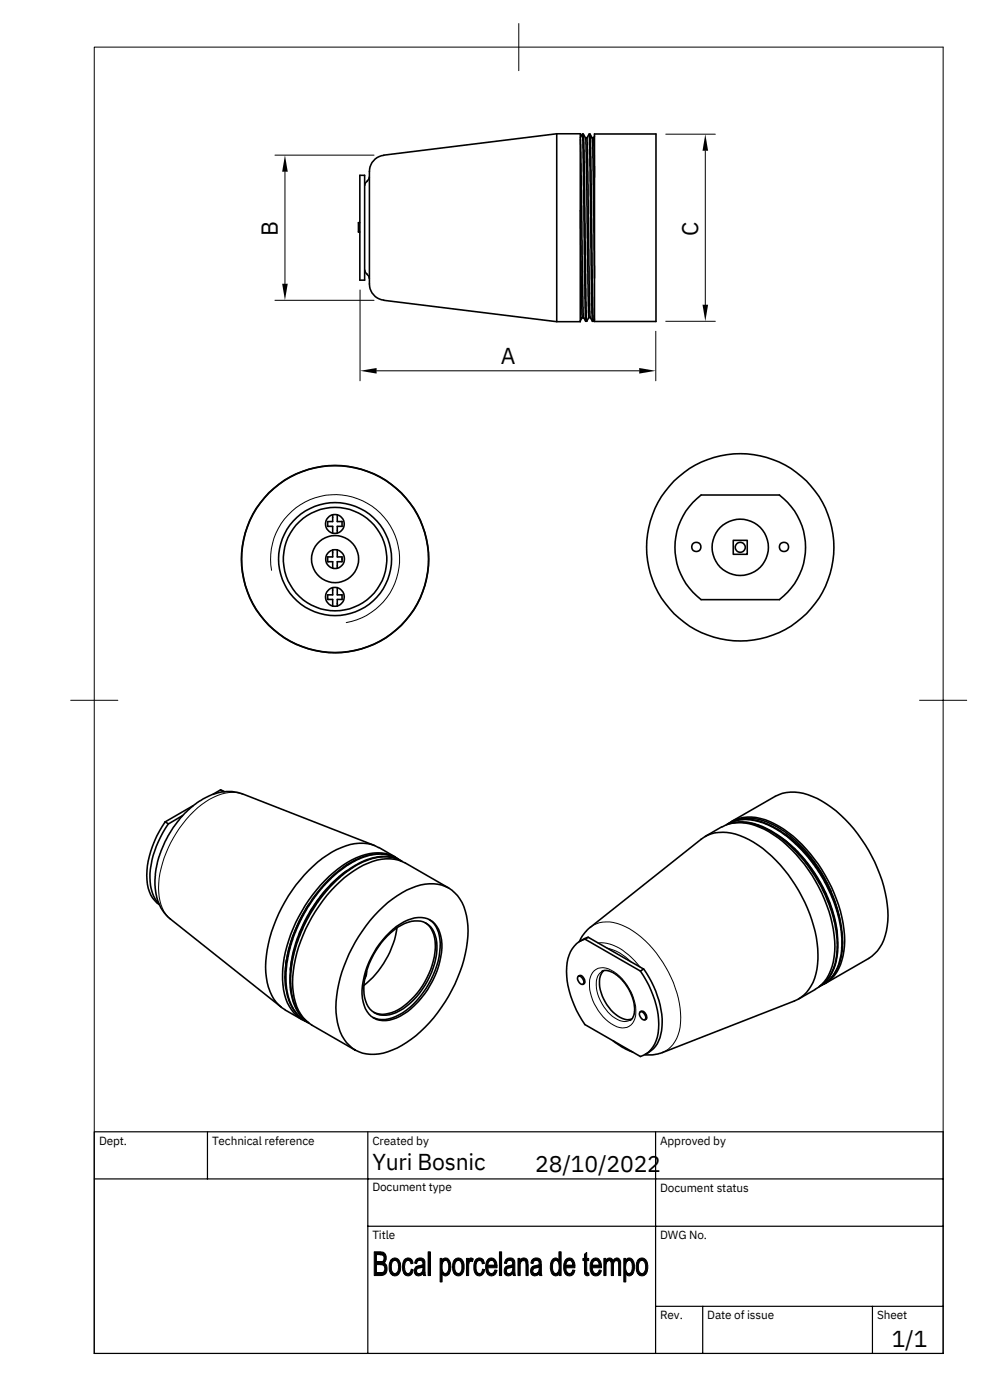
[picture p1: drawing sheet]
<svg xmlns="http://www.w3.org/2000/svg" width="210mm" height="297mm" viewBox="0 0 210 297" stroke-linecap="round" stroke-linejoin="round" font-family="sans-serif">
<defs><g id="words">
<g font-size="4.9">
<text x="59" y="50" transform="rotate(-90 59 50)">B</text>
<text x="148.1" y="50" transform="rotate(-90 148.1 50)">C</text>
<text x="106.3" y="77.2">A</text>
<text x="79" y="248.2">Yuri Bosnic</text>
<text x="113.6" y="248.6">28/10/2022</text>
<text x="189.2" y="285.8">1/1</text>
</g>
<g font-size="2.5">
<text x="21" y="243">Dept.</text>
<text x="45" y="243">Technical reference</text>
<text x="79" y="242.9">Created by</text>
<text x="140.1" y="243">Approved by</text>
<text x="79" y="252.7">Document type</text>
<text x="140.1" y="253">Document status</text>
<text x="79" y="263">Title</text>
<text x="140.1" y="263">DWG No.</text>
<text x="140.1" y="280">Rev.</text>
<text x="150.1" y="280">Date of issue</text>
<text x="186.1" y="280">Sheet</text>
</g>
</g></defs>
<g fill="none" stroke="#000" stroke-width=".34">
<path d="M76.4 37.2h1v22.3h-1zM77.9 38.5l-.4 .3-.1 .5M78.3 37.6l-.1 .5-.3 .3M79.6 33.7l.9-.5 .9-.2 36.7-4.6h5v39.9h-5l-36.7-4.6a3.5 3.5 0 0 1-3-4.2v-21a7.6 7.6 0 0 1 .5-4zM118.1 28.4v39.9M123.1 29.2l.5-.7 .7 39.7M123.1 29.6l.6 35.4 .1 2.2 .5 1M123.6 28.5h.2M123.8 28.5l.5 .8 .1 1.4 .6 36.6M123.8 28.5l.1 3.4 .6 36.3M124.5 29.3l.6 36.6 .1 1.4 .5 .9h.2M125 28.5l.6 36.3 .1 3.4"/>
<path d="M125 28.5l-.5 .8h-.2M125 28.5h.2M125.2 28.5l.5 .8 .1 1 .3 28.7M125.2 28.5l.7 39.7 .2-.4M125.9 29.3l.2 8.3M126.1 28.4h13.1v39.8h-13.1zM126.1 28.9l-.2 .4h-.2M76.4 47.3h-.3v1.9h.3M77.4 57.3l.1 .5 .4 .4M77.9 58.2l.3 .4 .1 .5M123.1 44.7l.5 22.7M123.6 67.4l-.5 .7"/>
<path d="M123.6 67.4h.2M124.3 68.2h.2M125.2 67.4h-.2l-.5 .8M70.6 116.7v1.5h-1.1v1h1.1v1.4M70.6 109.3v1.4h-1.1v1h1.1v1.5M71.6 116.7v1.5h1v1h-1v1.4M71.6 116.7a2 2 0 0 0-2.5 2 2 2 0 0 0 2.5 1.9M71.6 109.3a2.01 2.01 0 0 0-2.5 1.9 2.01 2.01 0 0 0 2.5 2M71.6 109.3v1.4h1v.1v.9h-1v1.5M71.6 116.7a2.01 2.01 0 0 1 1.5 2 2.01 2.01 0 0 1-1.5 1.9M71.6 109.3a2.02 2.02 0 0 1 1.5 1.9 2.02 2.02 0 0 1-1.5 2M147 106.6l1.8-1.5h16.6a13.9 13.9 0 0 1 0 22.2h-16.6a13.8 13.8 0 0 1-1.8-20.7z"/>
<path d="M155.6 114.7h3v2.9h-3zM70.6 124.7v1.5h-1.1v1h1.1v1.4M71.6 124.7v1.5h1v1h-1v1.4M71.6 124.7a2.01 2.01 0 0 0-2.5 2 2.01 2.01 0 0 0 2.5 1.9M71.6 124.7a2.02 2.02 0 0 1 1.5 2 2.02 2.02 0 0 1-1.5 1.9M35 174.4a19.9 19.9 0 0 0-3.7 13.2 6.1 6.1 0 0 0 2.6 4.4M35.7 174.9a19.2 19.2 0 0 0-3.8 13.1l.2 .8a6.2 6.2 0 0 0 1.6 3M38.8 173.1l-3 1.8-.8-.5M41 171l-6 3.4M46.8 167.7l.9 .3M47.5 168l-.7-.3-1.6 .9M79.5 179.4l-28-10.9a10.5 10.5 0 0 0-9.9 2.1 22.2 22.2 0 0 0-8.7 17.3 9.4 9.4 0 0 0 3.3 7.2l23.5 18.7"/>
<path d="M80.3 179.9a9.4 9.4 0 0 0-8.9 .4 29.4 29.4 0 0 0-12.8 14.9 22.4 22.4 0 0 0-1.6 14.3 7.9 7.9 0 0 0 3.5 4.8M80.4 179.9l3.5 2M153.1 175.5l-3.5 2M153.2 175.5a9.4 9.4 0 0 1 8.9 .5 29.4 29.4 0 0 1 12.8 14.8 22.4 22.4 0 0 1 1.7 14.3 7.9 7.9 0 0 1-3.6 4.8M154.1 175.1l1.2-.7 1.3-.3a13.1 13.1 0 0 1 9.8 3 31.2 31.2 0 0 1 12.3 22.5 10.6 10.6 0 0 1-3.1 8.7l-1.4 .9M154.4 174.9a9.3 9.3 0 0 1 9.1 .3 28.7 28.7 0 0 1 12.2 13 23.7 23.7 0 0 1 2.8 15 8.2 8.2 0 0 1-3.8 5.7M154.7 174.7a8.7 8.7 0 0 1 8.6-.4 27.5 27.5 0 0 1 12.5 12.8 25.8 25.8 0 0 1 3.3 14.7 8.4 8.4 0 0 1-4.6 7.2M155.3 174.7a12.8 12.8 0 0 1 9.9 2.8 32 32 0 0 1 12.4 21.9 12 12 0 0 1-2.1 8.6l-1.6 1.4a9.1 9.1 0 0 0 3.9-7.9 29.1 29.1 0 0 0-6.6-18.3 22.7 22.7 0 0 0-11.6-8.5 9 9 0 0 0-5.1 .2M155.3 174.3l9.2-5.3a9.6 9.6 0 0 1 8.9 .5 30.1 30.1 0 0 1 13.8 17.3 19.7 19.7 0 0 1 .3 12.7 7.8 7.8 0 0 1-3.2 3.9l-9.2 5.3M156 174.2l2.1-.5h1.4l2.1 .4 1.2 .4 2.2 1 2.5 1.8 3 2.7 2.3 3 2.1 3.2 1.4 3M165.5 177.6a30.3 30.3 0 0 1 12.2 20.9M166.5 177l2.9 2.3 2.5 2.7 2.4 3.3 2 3.9"/>
<path d="M65.7 191.8a30.8 30.8 0 0 0-4.9 12M73.7 184.8a30.5 30.5 0 0 0-12.1 21M80.4 193.3a18.7 18.7 0 0 1 9.8-5.6 7.2 7.2 0 0 1 8.5 5.6 22.1 22.1 0 0 1-1.6 14.3 29.4 29.4 0 0 1-12.8 14.8 9.6 9.6 0 0 1-8.9 .5 9.4 9.4 0 0 1-4.1-8 30.5 30.5 0 0 1 8.2-20.6zM82.2 198.6a9.3 9.3 0 0 1 6.4-3.1 4.2 4.2 0 0 1 3.9 3.7 15.2 15.2 0 0 1-3.5 11.6 10.8 10.8 0 0 1-7.1 4.7 4.2 4.2 0 0 1-4.5-3.8 15.2 15.2 0 0 1 3.5-11.6zM82.6 198a8.8 8.8 0 0 1 7.5-3.2 4.6 4.6 0 0 1 3.4 3.8 15.2 15.2 0 0 1-2.2 10.5 14.6 14.6 0 0 1-8.7 7.4 4.5 4.5 0 0 1-5.5-3.8 15.2 15.2 0 0 1 2.2-10.5l1.2-1.8zM84.2 182.1a9.4 9.4 0 0 0-9.2 .6 30.3 30.3 0 0 0-13 16.7 20.1 20.1 0 0 0-.6 13.2 8 8 0 0 0 3.5 4.2M84.2 196.9a19.6 19.6 0 0 1-7 12.3M84.6 182.4l-.7-.4-1.8-.6-1.7-.1-2.6 .4-3.1 1.3-3 2.1-2.6 2.5-2.6 3.2-2 3.2-1.9 4-.9 2.8-.9 3.8-.1 4 .6 3.3 .9 2.2 1.7 1.9 1.4 1M84.8 182.5a8.3 8.3 0 0 0-8.2-.8 25.9 25.9 0 0 0-12.5 11.7 25.9 25.9 0 0 0-3.9 16.7 8.4 8.4 0 0 0 4.8 6.7M85.2 182.7a8.9 8.9 0 0 0-8.5 .3 28.3 28.3 0 0 0-12.2 13.2 24.6 24.6 0 0 0-2.6 15.1 8.6 8.6 0 0 0 3.7 5.9M85.3 182.8a8.9 8.9 0 0 0-8.6 .3 29.1 29.1 0 0 0-12.9 15 22.6 22.6 0 0 0-1.6 14.3 8.3 8.3 0 0 0 3.3 4.7M90.3 195.8a5.9 5.9 0 0 1 2.1 5.5 16.8 16.8 0 0 1-8.7 13.4l-.7 .2a4.6 4.6 0 0 1-3.7 0"/>
<path d="M91.1 195.2a6.8 6.8 0 0 1 2.2 6.9 18.8 18.8 0 0 1-8.6 13.3 5.9 5.9 0 0 1-5.5 .6M95.2 188.5l-9.2-5.3a9.6 9.6 0 0 0-8.9 .4 30.1 30.1 0 0 0-13.8 17.4 19.7 19.7 0 0 0-.3 12.6 7.8 7.8 0 0 0 3.2 4l9.2 5.3M122.9 199.9a8.2 8.2 0 0 1 2.4-3.1l23.5-18.7a8.7 8.7 0 0 1 9.2-.4 27.7 27.7 0 0 1 12.1 12.5 24.2 24.2 0 0 1 3 16.5 8.2 8.2 0 0 1-4.5 5.7l-28 11a8.1 8.1 0 0 1-3.8 .4M123.8 199.4l-.7 .4M124.1 199.3a6 6 0 0 0-3.8 5.9 20 20 0 0 0 3.8 12.2l11.8 6.8a6 6 0 0 0 3.9-5.9 20 20 0 0 0-3.9-12.2M124.1 199.3l11.8 6.8M124.1 199.3l.7-.4 11.8 6.8-.7 .4M124.8 198.9l-1 .5M176.3 189.2l1.2 3 .7 3M60.5 214.4l3.6 2M60.8 203.8a18.8 18.8 0 0 0-.1 6.1M60.8 203.8l-.2 1.4"/>
<path d="M77.5 207h.1M77.6 207l-.1 .1M77.7 206.6l-.1 .4M77.8 206.1v.8l-.4 .8M122.8 207.2a1.15 1.15 0 0 1 .9 1.7 1.15 1.15 0 0 1-.9-1.7zM122.9 207.1l-.2 .1M123 207.1a1.21 1.21 0 0 1 1 1.6l-.1 .1M123.9 208.8l-.2 .1M127.7 206.2l.5-.2h.6l1.3 .4 1.9 1.6 1.4 1.8 .8 1.7 .5 2.3-.2 1.8-.3 .6-.5 .4M128.1 206a5.1 5.1 0 0 0-.3 5.4 7.7 7.7 0 0 0 5.3 5l.9-.1M135.9 214.7a1.15 1.15 0 0 1 .9 1.7 1.15 1.15 0 0 1-.9-1.7zM136.1 214.6l-.2 .1"/>
<path d="M136.1 214.7a1.21 1.21 0 0 1 1.1 1.6l-.4 .2M136.6 205.7a19.2 19.2 0 0 1 3.8 13.1 5.8 5.8 0 0 1-2.8 4.5M173 210l-3.5 2M130.1 220.9a13.5 13.5 0 0 0 4.2 2.4M137.6 223.4l-.7 .4"/>
<circle cx="71.1" cy="118.7" r="5"/>
<circle cx="71.1" cy="118.6" r="19.9"/>
<circle cx="71.1" cy="118.7" r="19.8"/>
<circle cx="71.1" cy="118.6" r="11"/>
<circle cx="71.1" cy="118.7" r="12"/>
<circle cx="147.8" cy="116.1" r=".99"/>
<circle cx="157.1" cy="116.2" r="6"/>
<circle cx="157.1" cy="116.2" r="19.9"/>
<circle cx="157.1" cy="116.2" r="1.06"/>
<circle cx="166.4" cy="116.1" r=".99"/>
</g>
<g fill="none" stroke="#000" stroke-width=".21">
<path d="M20 10h180.1v277.2h-180.1zM110.1 5v10M58.3 32.9h21.1M60.5 36.4v23.8M141.3 28.5h10.5M149.7 32v32.7M58.3 63.7h21.1M76.4 61.5v19.3M79.9 78.7h55.7M139.2 70.3v10.5M141.3 68.2h10.5M57.6 121a13.7 13.7 0 0 1 11.1-15.8 13.7 13.7 0 0 1 15.9 11.1 13.7 13.7 0 0 1-11.1 15.8"/>
<path d="M15 148.6h10M195.1 148.6h10M51.5 168.5a8.8 8.8 0 0 0-7.9 1.7 24.4 24.4 0 0 0-10 18.2 8.4 8.4 0 0 0 2.6 6.7M125.3 196.8a6.8 6.8 0 0 1 7.4-.1 23.5 23.5 0 0 1 11.2 15.2 12.5 12.5 0 0 1-.7 9.1 5.4 5.4 0 0 1-2.6 2.3M77.5 207.1l-.1 .3M126.1 206a3.3 3.3 0 0 1 4.2 .3 10.6 10.6 0 0 1 4.6 9.3 2.84 2.84 0 0 1-4.6 2 10.7 10.7 0 0 1-5.2-9.7 3.6 3.6 0 0 1 1-1.9zM126.9 200.2a8.5 8.5 0 0 1 6.5 2.5l2.5 2.6M127.8 206.2a3.4 3.4 0 0 0-1.2 3.6 9.3 9.3 0 0 0 4.9 6.8 2.53 2.53 0 0 0 2.2-.1M128.8 201.2a9.9 9.9 0 0 1 5.2 3M79.4 265.7h1.7l.5 .3 .2 .3h-1.9v1.5l1.8 .1-.3 .1 .5 .4h-2v1.7l2 .1-.5 .4-2 .1zM80.6 266.3h1.2l.2 .4v.5l-.3 .7-1.8-.1h.8a.77 .77 0 0 0 .8-.8 .77 .77 0 0 0-.9-.7zM80.7 268.4h1.2l.2 .6v.7l-.2 .5-2-.1h.9a.87 .87 0 0 0 .9-.9 .87 .87 0 0 0-1-.8z"/>
<path d="M82.9 267.5h.9a1.5 1.5 0 0 0-.7 2l.2 .5 .5 .3h-.9a3.2 3.2 0 0 1 0-2.8zM83.2 267.2a1.24 1.24 0 0 1 1.4 .1 1.24 1.24 0 0 1 .4 1.3 1.75 1.75 0 0 1-1.2 2.2l-.5-.1-.4-.4h.9a1.57 1.57 0 0 0 .7-2.1l-.1-.4-.5-.3h-1zM85.7 270.3h1.1l.2-.3 .2-.6h.5a1.08 1.08 0 0 1-.7 1.3 1.08 1.08 0 0 1-1.3-.4zM86 267.2a.96 .96 0 0 1 1.4 .3h-.8a1.5 1.5 0 0 0-.7 2l.4 .7 .3 .1h-.9a2.98 2.98 0 0 1 .3-3.1zM86.6 267.5h.8l.2 .6-.4 .1-.2-.5zM88.2 267.5h.9a.65 .65 0 0 0-.7 .7l-.4-.1zM88.2 268.9h1.5l-.3 .1a.79 .79 0 0 0-.8 .3 .79 .79 0 0 0-.1 .8l.3 .2h.9a1.03 1.03 0 0 1-1.5 .3 1.03 1.03 0 0 1-.1-1.6zM88.5 267.2a1.09 1.09 0 0 1 1.3-.1 1.09 1.09 0 0 1 .4 1.2v1.6l.1 .8h-.4l-.1-.4h-.6l.5-.5v-.9h-1.4l.8-.3a.56 .56 0 0 0 .6-.5 .56 .56 0 0 0-.6-.6h-.9zM88.9 270.3h.9zM90.9 265.7h.4v5h-.4zM93.4 267.1h.4v.4l.4 .1a2.01 2.01 0 0 0 .1 2.7h1h-1.5v1.8h-.4zM93.8 270.3h1.5a.82 .82 0 0 1-.7 .5 .82 .82 0 0 1-.8-.5z"/>
<path d="M93.9 267.4l.6 .1-.3 .1-.4-.1zM94.1 267.1a1.11 1.11 0 0 1 1.5 1.2 3 3 0 0 1-.3 2h-.8a1.87 1.87 0 0 0 .4-2.7l-1-.2zM96.4 267.5h.8a1.62 1.62 0 0 0-.5 2.3l.5 .5h-.8l-.1-.2a3.1 3.1 0 0 1 .1-2.6zM96.7 267.2a1.31 1.31 0 0 1 1.4 .1 1.31 1.31 0 0 1 .4 1.4 1.58 1.58 0 0 1-1.3 2.1l-.4-.1-.4-.4h.8a1.57 1.57 0 0 0 .7-2.1l-.1-.4-.4-.3h-1zM99 267.1h.4v.5h.6l-.3 .2-.2 .5v2.4h-.5zM99.7 267h.3l.4 .2-.1 .6-.9-.2zM100.9 270.3h1.1l.3-.4 .1-.5h.4a1.11 1.11 0 0 1-.6 1.2 1.11 1.11 0 0 1-1.3-.2zM101.1 267.2a1.01 1.01 0 0 1 1.5 .3h-.9a1.7 1.7 0 0 0-.6 2.2l.3 .5 .3 .1h-.8a2.86 2.86 0 0 1 .2-3.1zM101.7 267.5h.9l.2 .6-.5 .1-.2-.5zM103.4 267.5h.9l-.6 .4-.2 .7h2v.5h-2l.2 .8 .3 .3 .3 .1h-.9a3.1 3.1 0 0 1 0-2.8zM103.4 270.3h1.1l.3-.3 .2-.5 .5 .1a1.14 1.14 0 0 1-.8 1.1 1.14 1.14 0 0 1-1.3-.4zM103.7 267.2a1.19 1.19 0 0 1 1.3 0 1.19 1.19 0 0 1 .4 1.2l.1 .2h-2h1.5l-.4-1-1.2-.1z"/>
<path d="M106 265.7h.4v5h-.4zM107.2 267.5h1a.65 .65 0 0 0-.7 .7l-.5-.1zM107.3 268.9h1.5l-.4 .2a.65 .65 0 0 0-.9 .4 .65 .65 0 0 0 .5 .8h.7a1 1 0 0 1-1.4 .3 1 1 0 0 1-.2-1.4zM107.5 267.2a1.09 1.09 0 0 1 1.3-.1 1.09 1.09 0 0 1 .4 1.2l.2 2.4h-.5l-.1-.4h-.5l.5-.7v-.7h-1.4l.9-.3a.54 .54 0 0 0 .6-.6 .54 .54 0 0 0-.7-.5h-1zM108 270.3h.8zM109.9 267.1h.4v.5h.5l-.4 .7v2.4h-.5zM110.4 267.5h.7zM110.6 267.2a.92 .92 0 0 1 1.1 0 .92 .92 0 0 1 .3 1l.1 2.5h-.5v-2.8l-.3-.3-.9-.1zM112.8 267.5h1l-.5 .2-.2 .5-.4-.1zM112.9 268.9h1.4a1.56 1.56 0 0 0-1.2 .8 .51 .51 0 0 0 .5 .6h.8a1.03 1.03 0 0 1-1.6 .2 1.03 1.03 0 0 1 .1-1.6zM113.1 267.2a1.11 1.11 0 0 1 1.3-.1 1.11 1.11 0 0 1 .5 1.2l.1 2.4h-.5v-.4h-.6l.4-.5 .1-.9h-1.4l.7-.3a.56 .56 0 0 0 .7-.5 .56 .56 0 0 0-.6-.6h-1zM113.6 270.3h.9z"/>
<path d="M117.1 270.3h1.5a.81 .81 0 0 1-.7 .5 .81 .81 0 0 1-.8-.5zM117.4 267.2l.6-.2 .6 .5h-.7a1.76 1.76 0 0 0-.6 2.2l.4 .5 .3 .1h-.9l-.3-1.1a2.49 2.49 0 0 1 .6-2zM118.6 265.7h.5v5h-.5v-.4h-.5a1.99 1.99 0 0 0 0-2.8h-.2h.7zM119.9 270.3h1.2l.4-.8 .5 .1a1.15 1.15 0 0 1-.8 1.1 1.15 1.15 0 0 1-1.3-.4zM120 267.5h.8l-.5 .3-.2 .8h1.9v.5h-2l.2 .7 .4 .4 .3 .1h-1a3.2 3.2 0 0 1 .1-2.8zM120.3 267.2a1.13 1.13 0 0 1 1.1 0 1.13 1.13 0 0 1 .6 1.1v.3h-1.9h1.4v-.5l-.4-.5-1.1-.1zM124 266.2l.5-.4v1.3h.4v.4h-.4v2.5l.2 .2h-.6l-.1-.2v-2.5h-.3v-.4h.3zM124.1 270.2h.8l.1 .5h-.2a.55 .55 0 0 1-.7-.5zM125.6 267.5h.8l-.5 .4-.2 .7h1.9v.1v.4h-1.9l.2 .9 .5 .3h-.8a3.1 3.1 0 0 1 0-2.8zM125.6 270.3h1.1l.3-.3 .2-.5 .4 .1a1.12 1.12 0 0 1-.8 1.1 1.12 1.12 0 0 1-1.2-.4zM125.9 267.2a1.19 1.19 0 0 1 1.2 0 1.19 1.19 0 0 1 .5 1.2v.2h-1.9h1.5l-.2-.8-.3-.2-1.1-.1zM128.1 267.1h.5v.5h.4l-.3 .4-.1 .4v2.3h-.5z"/>
<path d="M128.6 267.5h.6l-.6 .1zM128.8 267.2a.76 .76 0 0 1 1.3 .4l-1.5-.1zM129.5 267.6l1.3-.1-.5 .3-.1 .4v2.5h-.5v-2.7zM130.4 267.2a.87 .87 0 0 1 1.1 0 .87 .87 0 0 1 .2 1v2.5h-.4v-2.4a.55 .55 0 0 0-.5-.8h-.7zM132.4 267.1h.4v.4l.4 .1a2.07 2.07 0 0 0 .1 2.7h1h-1.5v1.8h-.4zM132.8 270.3h1.5a.82 .82 0 0 1-.8 .5 .82 .82 0 0 1-.7-.5zM132.8 267.4l.7 .1h-.7zM133.1 267.1a1.09 1.09 0 0 1 1.5 1.2 3.4 3.4 0 0 1-.3 2h-.8a1.86 1.86 0 0 0 .5-2.5l-.4-.3-.8-.1zM135.3 267.5h.9a1.5 1.5 0 0 0-.7 2l.3 .6 .4 .2-.9-.1a3.1 3.1 0 0 1 0-2.7zM135.6 267.2a1.22 1.22 0 0 1 1.8 1.2 1.83 1.83 0 0 1-1.2 2.4l-.5-.1-.4-.4h.9a1.69 1.69 0 0 0 .6-2.4l-.4-.4h-1.1z"/>
</g>
<path d="M20 240.2h180.1v47h-180.1zM20 250.2h180.1M44 240.2v10M78.1 240.2v47M139.1 240.2v47M78.1 260.3h122M139.1 277.2h61M149.1 277.2v10M185.1 277.2v10" fill="none" stroke="#000" stroke-width=".25"/>
<g fill="#000">
<path d="M60.5 32.9l.6 3.5h-1.2zM149.7 28.5l.6 3.5h-1.2zM59.9 60.2h1.2l-.6 3.5zM76.4 78.7l3.5-.6v1.2zM135.6 78.1l3.6 .6-3.6 .6zM149.1 64.7h1.2l-.6 3.5z"/>
<path d="M79.4 265.7h1.7l.5 .3 .2 .3h-1.9v1.5l1.8 .1-.3 .1 .5 .4h-2v1.7l2 .1-.5 .4-2 .1z" fill-rule="evenodd"/>
<path d="M79.4 265.7h1.7l.5 .3 .2 .3h-1.9v1.5l1.8 .1-.3 .1 .5 .4h-2v1.7l2 .1-.5 .4-2 .1z" fill-rule="evenodd"/>
<path d="M80.6 266.3h1.2l.2 .4v.5l-.3 .7-1.8-.1h.8a.77 .77 0 0 0 .8-.8 .77 .77 0 0 0-.9-.7z" fill-rule="evenodd"/>
<path d="M80.6 266.3h1.2l.2 .4v.5l-.3 .7-1.8-.1h.8a.77 .77 0 0 0 .8-.8 .77 .77 0 0 0-.9-.7z" fill-rule="evenodd"/>
<path d="M80.7 268.4h1.2l.2 .6v.7l-.2 .5-2-.1h.9a.87 .87 0 0 0 .9-.9 .87 .87 0 0 0-1-.8z" fill-rule="evenodd"/>
<path d="M80.7 268.4h1.2l.2 .6v.7l-.2 .5-2-.1h.9a.87 .87 0 0 0 .9-.9 .87 .87 0 0 0-1-.8z" fill-rule="evenodd"/>
<path d="M82.9 267.5h.9a1.5 1.5 0 0 0-.7 2l.2 .5 .5 .3h-.9a3.2 3.2 0 0 1 0-2.8z" fill-rule="evenodd"/>
<path d="M82.9 267.5h.9a1.5 1.5 0 0 0-.7 2l.2 .5 .5 .3h-.9a3.2 3.2 0 0 1 0-2.8z" fill-rule="evenodd"/>
<path d="M83.2 267.2a1.24 1.24 0 0 1 1.4 .1 1.24 1.24 0 0 1 .4 1.3 1.75 1.75 0 0 1-1.2 2.2l-.5-.1-.4-.4h.9a1.57 1.57 0 0 0 .7-2.1l-.1-.4-.5-.3h-1z" fill-rule="evenodd"/>
<path d="M83.2 267.2a1.24 1.24 0 0 1 1.4 .1 1.24 1.24 0 0 1 .4 1.3 1.75 1.75 0 0 1-1.2 2.2l-.5-.1-.4-.4h.9a1.57 1.57 0 0 0 .7-2.1l-.1-.4-.5-.3h-1z" fill-rule="evenodd"/>
<path d="M86 267.2a.96 .96 0 0 1 1.4 .3h-.8a1.5 1.5 0 0 0-.7 2l.4 .7 .3 .1h-.9a2.98 2.98 0 0 1 .3-3.1z" fill-rule="evenodd"/>
<path d="M86 267.2a.96 .96 0 0 1 1.4 .3h-.8a1.5 1.5 0 0 0-.7 2l.4 .7 .3 .1h-.9a2.98 2.98 0 0 1 .3-3.1z" fill-rule="evenodd"/>
<path d="M85.7 270.3h1.1l.2-.3 .2-.6h.5a1.08 1.08 0 0 1-.7 1.3 1.08 1.08 0 0 1-1.3-.4z" fill-rule="evenodd"/>
<path d="M85.7 270.3h1.1l.2-.3 .2-.6h.5a1.08 1.08 0 0 1-.7 1.3 1.08 1.08 0 0 1-1.3-.4z" fill-rule="evenodd"/>
<path d="M86.6 267.5h.8l.2 .6-.4 .1-.2-.5z" fill-rule="evenodd"/>
<path d="M86.6 267.5h.8l.2 .6-.4 .1-.2-.5z" fill-rule="evenodd"/>
<path d="M88.2 267.5h.9a.65 .65 0 0 0-.7 .7l-.4-.1z" fill-rule="evenodd"/>
<path d="M88.2 267.5h.9a.65 .65 0 0 0-.7 .7l-.4-.1z" fill-rule="evenodd"/>
<path d="M88.2 268.9h1.5l-.3 .1a.79 .79 0 0 0-.8 .3 .79 .79 0 0 0-.1 .8l.3 .2h.9a1.03 1.03 0 0 1-1.5 .3 1.03 1.03 0 0 1-.1-1.6z" fill-rule="evenodd"/>
<path d="M88.2 268.9h1.5l-.3 .1a.79 .79 0 0 0-.8 .3 .79 .79 0 0 0-.1 .8l.3 .2h.9a1.03 1.03 0 0 1-1.5 .3 1.03 1.03 0 0 1-.1-1.6z" fill-rule="evenodd"/>
<path d="M88.5 267.2a1.09 1.09 0 0 1 1.3-.1 1.09 1.09 0 0 1 .4 1.2v1.6l.1 .8h-.4l-.1-.4h-.6l.5-.5v-.9h-1.4l.8-.3a.56 .56 0 0 0 .6-.5 .56 .56 0 0 0-.6-.6h-.9z" fill-rule="evenodd"/>
<path d="M88.5 267.2a1.09 1.09 0 0 1 1.3-.1 1.09 1.09 0 0 1 .4 1.2v1.6l.1 .8h-.4l-.1-.4h-.6l.5-.5v-.9h-1.4l.8-.3a.56 .56 0 0 0 .6-.5 .56 .56 0 0 0-.6-.6h-.9z" fill-rule="evenodd"/>
<path d="M88.9 270.3h.9z" fill-rule="evenodd"/>
<path d="M88.9 270.3h.9z" fill-rule="evenodd"/>
<path d="M90.9 265.7h.4v5h-.4z" fill-rule="evenodd"/>
<path d="M90.9 265.7h.4v5h-.4z" fill-rule="evenodd"/>
<path d="M93.4 267.1h.4v.4l.4 .1a2.01 2.01 0 0 0 .1 2.7h1h-1.5v1.8h-.4z" fill-rule="evenodd"/>
<path d="M93.4 267.1h.4v.4l.4 .1a2.01 2.01 0 0 0 .1 2.7h1h-1.5v1.8h-.4z" fill-rule="evenodd"/>
<path d="M93.9 267.4l.6 .1-.3 .1-.4-.1z" fill-rule="evenodd"/>
<path d="M93.9 267.4l.6 .1-.3 .1-.4-.1z" fill-rule="evenodd"/>
<path d="M94.1 267.1a1.11 1.11 0 0 1 1.5 1.2 3 3 0 0 1-.3 2h-.8a1.87 1.87 0 0 0 .4-2.7l-1-.2z" fill-rule="evenodd"/>
<path d="M94.1 267.1a1.11 1.11 0 0 1 1.5 1.2 3 3 0 0 1-.3 2h-.8a1.87 1.87 0 0 0 .4-2.7l-1-.2z" fill-rule="evenodd"/>
<path d="M93.8 270.3h1.5a.82 .82 0 0 1-.7 .5 .82 .82 0 0 1-.8-.5z" fill-rule="evenodd"/>
<path d="M93.8 270.3h1.5a.82 .82 0 0 1-.7 .5 .82 .82 0 0 1-.8-.5z" fill-rule="evenodd"/>
<path d="M96.4 267.5h.8a1.62 1.62 0 0 0-.5 2.3l.5 .5h-.8l-.1-.2a3.1 3.1 0 0 1 .1-2.6z" fill-rule="evenodd"/>
<path d="M96.4 267.5h.8a1.62 1.62 0 0 0-.5 2.3l.5 .5h-.8l-.1-.2a3.1 3.1 0 0 1 .1-2.6z" fill-rule="evenodd"/>
<path d="M96.7 267.2a1.31 1.31 0 0 1 1.4 .1 1.31 1.31 0 0 1 .4 1.4 1.58 1.58 0 0 1-1.3 2.1l-.4-.1-.4-.4h.8a1.57 1.57 0 0 0 .7-2.1l-.1-.4-.4-.3h-1z" fill-rule="evenodd"/>
<path d="M96.7 267.2a1.31 1.31 0 0 1 1.4 .1 1.31 1.31 0 0 1 .4 1.4 1.58 1.58 0 0 1-1.3 2.1l-.4-.1-.4-.4h.8a1.57 1.57 0 0 0 .7-2.1l-.1-.4-.4-.3h-1z" fill-rule="evenodd"/>
<path d="M99 267.1h.4v.5h.6l-.3 .2-.2 .5v2.4h-.5z" fill-rule="evenodd"/>
<path d="M99 267.1h.4v.5h.6l-.3 .2-.2 .5v2.4h-.5z" fill-rule="evenodd"/>
<path d="M99.7 267h.3l.4 .2-.1 .6-.9-.2z" fill-rule="evenodd"/>
<path d="M99.7 267h.3l.4 .2-.1 .6-.9-.2z" fill-rule="evenodd"/>
<path d="M101.1 267.2a1.01 1.01 0 0 1 1.5 .3h-.9a1.7 1.7 0 0 0-.6 2.2l.3 .5 .3 .1h-.8a2.86 2.86 0 0 1 .2-3.1z" fill-rule="evenodd"/>
<path d="M101.1 267.2a1.01 1.01 0 0 1 1.5 .3h-.9a1.7 1.7 0 0 0-.6 2.2l.3 .5 .3 .1h-.8a2.86 2.86 0 0 1 .2-3.1z" fill-rule="evenodd"/>
<path d="M100.9 270.3h1.1l.3-.4 .1-.5h.4a1.11 1.11 0 0 1-.6 1.2 1.11 1.11 0 0 1-1.3-.2z" fill-rule="evenodd"/>
<path d="M100.9 270.3h1.1l.3-.4 .1-.5h.4a1.11 1.11 0 0 1-.6 1.2 1.11 1.11 0 0 1-1.3-.2z" fill-rule="evenodd"/>
<path d="M101.7 267.5h.9l.2 .6-.5 .1-.2-.5z" fill-rule="evenodd"/>
<path d="M101.7 267.5h.9l.2 .6-.5 .1-.2-.5z" fill-rule="evenodd"/>
<path d="M103.4 267.5h.9l-.6 .4-.2 .7h2v.5h-2l.2 .8 .3 .3 .3 .1h-.9a3.1 3.1 0 0 1 0-2.8z" fill-rule="evenodd"/>
<path d="M103.4 267.5h.9l-.6 .4-.2 .7h2v.5h-2l.2 .8 .3 .3 .3 .1h-.9a3.1 3.1 0 0 1 0-2.8z" fill-rule="evenodd"/>
<path d="M103.7 267.2a1.19 1.19 0 0 1 1.3 0 1.19 1.19 0 0 1 .4 1.2l.1 .2h-2h1.5l-.4-1-1.2-.1z" fill-rule="evenodd"/>
<path d="M103.7 267.2a1.19 1.19 0 0 1 1.3 0 1.19 1.19 0 0 1 .4 1.2l.1 .2h-2h1.5l-.4-1-1.2-.1z" fill-rule="evenodd"/>
<path d="M103.4 270.3h1.1l.3-.3 .2-.5 .5 .1a1.14 1.14 0 0 1-.8 1.1 1.14 1.14 0 0 1-1.3-.4z" fill-rule="evenodd"/>
<path d="M103.4 270.3h1.1l.3-.3 .2-.5 .5 .1a1.14 1.14 0 0 1-.8 1.1 1.14 1.14 0 0 1-1.3-.4z" fill-rule="evenodd"/>
<path d="M106 265.7h.4v5h-.4z" fill-rule="evenodd"/>
<path d="M106 265.7h.4v5h-.4z" fill-rule="evenodd"/>
<path d="M107.2 267.5h1a.65 .65 0 0 0-.7 .7l-.5-.1z" fill-rule="evenodd"/>
<path d="M107.2 267.5h1a.65 .65 0 0 0-.7 .7l-.5-.1z" fill-rule="evenodd"/>
<path d="M107.3 268.9h1.5l-.4 .2a.65 .65 0 0 0-.9 .4 .65 .65 0 0 0 .5 .8h.7a1 1 0 0 1-1.4 .3 1 1 0 0 1-.2-1.4z" fill-rule="evenodd"/>
<path d="M107.3 268.9h1.5l-.4 .2a.65 .65 0 0 0-.9 .4 .65 .65 0 0 0 .5 .8h.7a1 1 0 0 1-1.4 .3 1 1 0 0 1-.2-1.4z" fill-rule="evenodd"/>
<path d="M107.5 267.2a1.09 1.09 0 0 1 1.3-.1 1.09 1.09 0 0 1 .4 1.2l.2 2.4h-.5l-.1-.4h-.5l.5-.7v-.7h-1.4l.9-.3a.54 .54 0 0 0 .6-.6 .54 .54 0 0 0-.7-.5h-1z" fill-rule="evenodd"/>
<path d="M107.5 267.2a1.09 1.09 0 0 1 1.3-.1 1.09 1.09 0 0 1 .4 1.2l.2 2.4h-.5l-.1-.4h-.5l.5-.7v-.7h-1.4l.9-.3a.54 .54 0 0 0 .6-.6 .54 .54 0 0 0-.7-.5h-1z" fill-rule="evenodd"/>
<path d="M108 270.3h.8z" fill-rule="evenodd"/>
<path d="M108 270.3h.8z" fill-rule="evenodd"/>
<path d="M109.9 267.1h.4v.5h.5l-.4 .7v2.4h-.5z" fill-rule="evenodd"/>
<path d="M109.9 267.1h.4v.5h.5l-.4 .7v2.4h-.5z" fill-rule="evenodd"/>
<path d="M110.4 267.5h.7z" fill-rule="evenodd"/>
<path d="M110.4 267.5h.7z" fill-rule="evenodd"/>
<path d="M110.6 267.2a.92 .92 0 0 1 1.1 0 .92 .92 0 0 1 .3 1l.1 2.5h-.5v-2.8l-.3-.3-.9-.1z" fill-rule="evenodd"/>
<path d="M110.6 267.2a.92 .92 0 0 1 1.1 0 .92 .92 0 0 1 .3 1l.1 2.5h-.5v-2.8l-.3-.3-.9-.1z" fill-rule="evenodd"/>
<path d="M112.8 267.5h1l-.5 .2-.2 .5-.4-.1z" fill-rule="evenodd"/>
<path d="M112.8 267.5h1l-.5 .2-.2 .5-.4-.1z" fill-rule="evenodd"/>
<path d="M112.9 268.9h1.4a1.56 1.56 0 0 0-1.2 .8 .51 .51 0 0 0 .5 .6h.8a1.03 1.03 0 0 1-1.6 .2 1.03 1.03 0 0 1 .1-1.6z" fill-rule="evenodd"/>
<path d="M112.9 268.9h1.4a1.56 1.56 0 0 0-1.2 .8 .51 .51 0 0 0 .5 .6h.8a1.03 1.03 0 0 1-1.6 .2 1.03 1.03 0 0 1 .1-1.6z" fill-rule="evenodd"/>
<path d="M113.1 267.2a1.11 1.11 0 0 1 1.3-.1 1.11 1.11 0 0 1 .5 1.2l.1 2.4h-.5v-.4h-.6l.4-.5 .1-.9h-1.4l.7-.3a.56 .56 0 0 0 .7-.5 .56 .56 0 0 0-.6-.6h-1z" fill-rule="evenodd"/>
<path d="M113.1 267.2a1.11 1.11 0 0 1 1.3-.1 1.11 1.11 0 0 1 .5 1.2l.1 2.4h-.5v-.4h-.6l.4-.5 .1-.9h-1.4l.7-.3a.56 .56 0 0 0 .7-.5 .56 .56 0 0 0-.6-.6h-1z" fill-rule="evenodd"/>
<path d="M113.6 270.3h.9z" fill-rule="evenodd"/>
<path d="M113.6 270.3h.9z" fill-rule="evenodd"/>
<path d="M117.4 267.2l.6-.2 .6 .5h-.7a1.76 1.76 0 0 0-.6 2.2l.4 .5 .3 .1h-.9l-.3-1.1a2.49 2.49 0 0 1 .6-2z" fill-rule="evenodd"/>
<path d="M117.4 267.2l.6-.2 .6 .5h-.7a1.76 1.76 0 0 0-.6 2.2l.4 .5 .3 .1h-.9l-.3-1.1a2.49 2.49 0 0 1 .6-2z" fill-rule="evenodd"/>
<path d="M117.1 270.3h1.5a.81 .81 0 0 1-.7 .5 .81 .81 0 0 1-.8-.5z" fill-rule="evenodd"/>
<path d="M117.1 270.3h1.5a.81 .81 0 0 1-.7 .5 .81 .81 0 0 1-.8-.5z" fill-rule="evenodd"/>
<path d="M118.6 265.7h.5v5h-.5v-.4h-.5a1.99 1.99 0 0 0 0-2.8h-.2h.7z" fill-rule="evenodd"/>
<path d="M118.6 265.7h.5v5h-.5v-.4h-.5a1.99 1.99 0 0 0 0-2.8h-.2h.7z" fill-rule="evenodd"/>
<path d="M120 267.5h.8l-.5 .3-.2 .8h1.9v.5h-2l.2 .7 .4 .4 .3 .1h-1a3.2 3.2 0 0 1 .1-2.8z" fill-rule="evenodd"/>
<path d="M120 267.5h.8l-.5 .3-.2 .8h1.9v.5h-2l.2 .7 .4 .4 .3 .1h-1a3.2 3.2 0 0 1 .1-2.8z" fill-rule="evenodd"/>
<path d="M120.3 267.2a1.13 1.13 0 0 1 1.1 0 1.13 1.13 0 0 1 .6 1.1v.3h-1.9h1.4v-.5l-.4-.5-1.1-.1z" fill-rule="evenodd"/>
<path d="M120.3 267.2a1.13 1.13 0 0 1 1.1 0 1.13 1.13 0 0 1 .6 1.1v.3h-1.9h1.4v-.5l-.4-.5-1.1-.1z" fill-rule="evenodd"/>
<path d="M119.9 270.3h1.2l.4-.8 .5 .1a1.15 1.15 0 0 1-.8 1.1 1.15 1.15 0 0 1-1.3-.4z" fill-rule="evenodd"/>
<path d="M119.9 270.3h1.2l.4-.8 .5 .1a1.15 1.15 0 0 1-.8 1.1 1.15 1.15 0 0 1-1.3-.4z" fill-rule="evenodd"/>
<path d="M124 266.2l.5-.4v1.3h.4v.4h-.4v2.5l.2 .2h-.6l-.1-.2v-2.5h-.3v-.4h.3z" fill-rule="evenodd"/>
<path d="M124 266.2l.5-.4v1.3h.4v.4h-.4v2.5l.2 .2h-.6l-.1-.2v-2.5h-.3v-.4h.3z" fill-rule="evenodd"/>
<path d="M124.1 270.2h.8l.1 .5h-.2a.55 .55 0 0 1-.7-.5z" fill-rule="evenodd"/>
<path d="M124.1 270.2h.8l.1 .5h-.2a.55 .55 0 0 1-.7-.5z" fill-rule="evenodd"/>
<path d="M125.6 267.5h.8l-.5 .4-.2 .7h1.9v.1v.4h-1.9l.2 .9 .5 .3h-.8a3.1 3.1 0 0 1 0-2.8z" fill-rule="evenodd"/>
<path d="M125.6 267.5h.8l-.5 .4-.2 .7h1.9v.1v.4h-1.9l.2 .9 .5 .3h-.8a3.1 3.1 0 0 1 0-2.8z" fill-rule="evenodd"/>
<path d="M125.9 267.2a1.19 1.19 0 0 1 1.2 0 1.19 1.19 0 0 1 .5 1.2v.2h-1.9h1.5l-.2-.8-.3-.2-1.1-.1z" fill-rule="evenodd"/>
<path d="M125.9 267.2a1.19 1.19 0 0 1 1.2 0 1.19 1.19 0 0 1 .5 1.2v.2h-1.9h1.5l-.2-.8-.3-.2-1.1-.1z" fill-rule="evenodd"/>
<path d="M125.6 270.3h1.1l.3-.3 .2-.5 .4 .1a1.12 1.12 0 0 1-.8 1.1 1.12 1.12 0 0 1-1.2-.4z" fill-rule="evenodd"/>
<path d="M125.6 270.3h1.1l.3-.3 .2-.5 .4 .1a1.12 1.12 0 0 1-.8 1.1 1.12 1.12 0 0 1-1.2-.4z" fill-rule="evenodd"/>
<path d="M128.1 267.1h.5v.5h.4l-.3 .4-.1 .4v2.3h-.5z" fill-rule="evenodd"/>
<path d="M128.1 267.1h.5v.5h.4l-.3 .4-.1 .4v2.3h-.5z" fill-rule="evenodd"/>
<path d="M128.6 267.5h.6l-.6 .1z" fill-rule="evenodd"/>
<path d="M128.6 267.5h.6l-.6 .1z" fill-rule="evenodd"/>
<path d="M128.8 267.2a.76 .76 0 0 1 1.3 .4l-1.5-.1z" fill-rule="evenodd"/>
<path d="M128.8 267.2a.76 .76 0 0 1 1.3 .4l-1.5-.1z" fill-rule="evenodd"/>
<path d="M129.5 267.6l1.3-.1-.5 .3-.1 .4v2.5h-.5v-2.7z" fill-rule="evenodd"/>
<path d="M129.5 267.6l1.3-.1-.5 .3-.1 .4v2.5h-.5v-2.7z" fill-rule="evenodd"/>
<path d="M130.4 267.2a.87 .87 0 0 1 1.1 0 .87 .87 0 0 1 .2 1v2.5h-.4v-2.4a.55 .55 0 0 0-.5-.8h-.7z" fill-rule="evenodd"/>
<path d="M130.4 267.2a.87 .87 0 0 1 1.1 0 .87 .87 0 0 1 .2 1v2.5h-.4v-2.4a.55 .55 0 0 0-.5-.8h-.7z" fill-rule="evenodd"/>
<path d="M132.4 267.1h.4v.4l.4 .1a2.07 2.07 0 0 0 .1 2.7h1h-1.5v1.8h-.4z" fill-rule="evenodd"/>
<path d="M132.4 267.1h.4v.4l.4 .1a2.07 2.07 0 0 0 .1 2.7h1h-1.5v1.8h-.4z" fill-rule="evenodd"/>
<path d="M132.8 267.4l.7 .1h-.7z" fill-rule="evenodd"/>
<path d="M132.8 267.4l.7 .1h-.7z" fill-rule="evenodd"/>
<path d="M133.1 267.1a1.09 1.09 0 0 1 1.5 1.2 3.4 3.4 0 0 1-.3 2h-.8a1.86 1.86 0 0 0 .5-2.5l-.4-.3-.8-.1z" fill-rule="evenodd"/>
<path d="M133.1 267.1a1.09 1.09 0 0 1 1.5 1.2 3.4 3.4 0 0 1-.3 2h-.8a1.86 1.86 0 0 0 .5-2.5l-.4-.3-.8-.1z" fill-rule="evenodd"/>
<path d="M132.8 270.3h1.5a.82 .82 0 0 1-.8 .5 .82 .82 0 0 1-.7-.5z" fill-rule="evenodd"/>
<path d="M132.8 270.3h1.5a.82 .82 0 0 1-.8 .5 .82 .82 0 0 1-.7-.5z" fill-rule="evenodd"/>
<path d="M135.3 267.5h.9a1.5 1.5 0 0 0-.7 2l.3 .6 .4 .2-.9-.1a3.1 3.1 0 0 1 0-2.7z" fill-rule="evenodd"/>
<path d="M135.3 267.5h.9a1.5 1.5 0 0 0-.7 2l.3 .6 .4 .2-.9-.1a3.1 3.1 0 0 1 0-2.7z" fill-rule="evenodd"/>
<path d="M135.6 267.2a1.22 1.22 0 0 1 1.8 1.2 1.83 1.83 0 0 1-1.2 2.4l-.5-.1-.4-.4h.9a1.69 1.69 0 0 0 .6-2.4l-.4-.4h-1.1z" fill-rule="evenodd"/>
<path d="M135.6 267.2a1.22 1.22 0 0 1 1.8 1.2 1.83 1.83 0 0 1-1.2 2.4l-.5-.1-.4-.4h.9a1.69 1.69 0 0 0 .6-2.4l-.4-.4h-1.1z" fill-rule="evenodd"/>
</g>
<use href="#words"/>
</svg>
